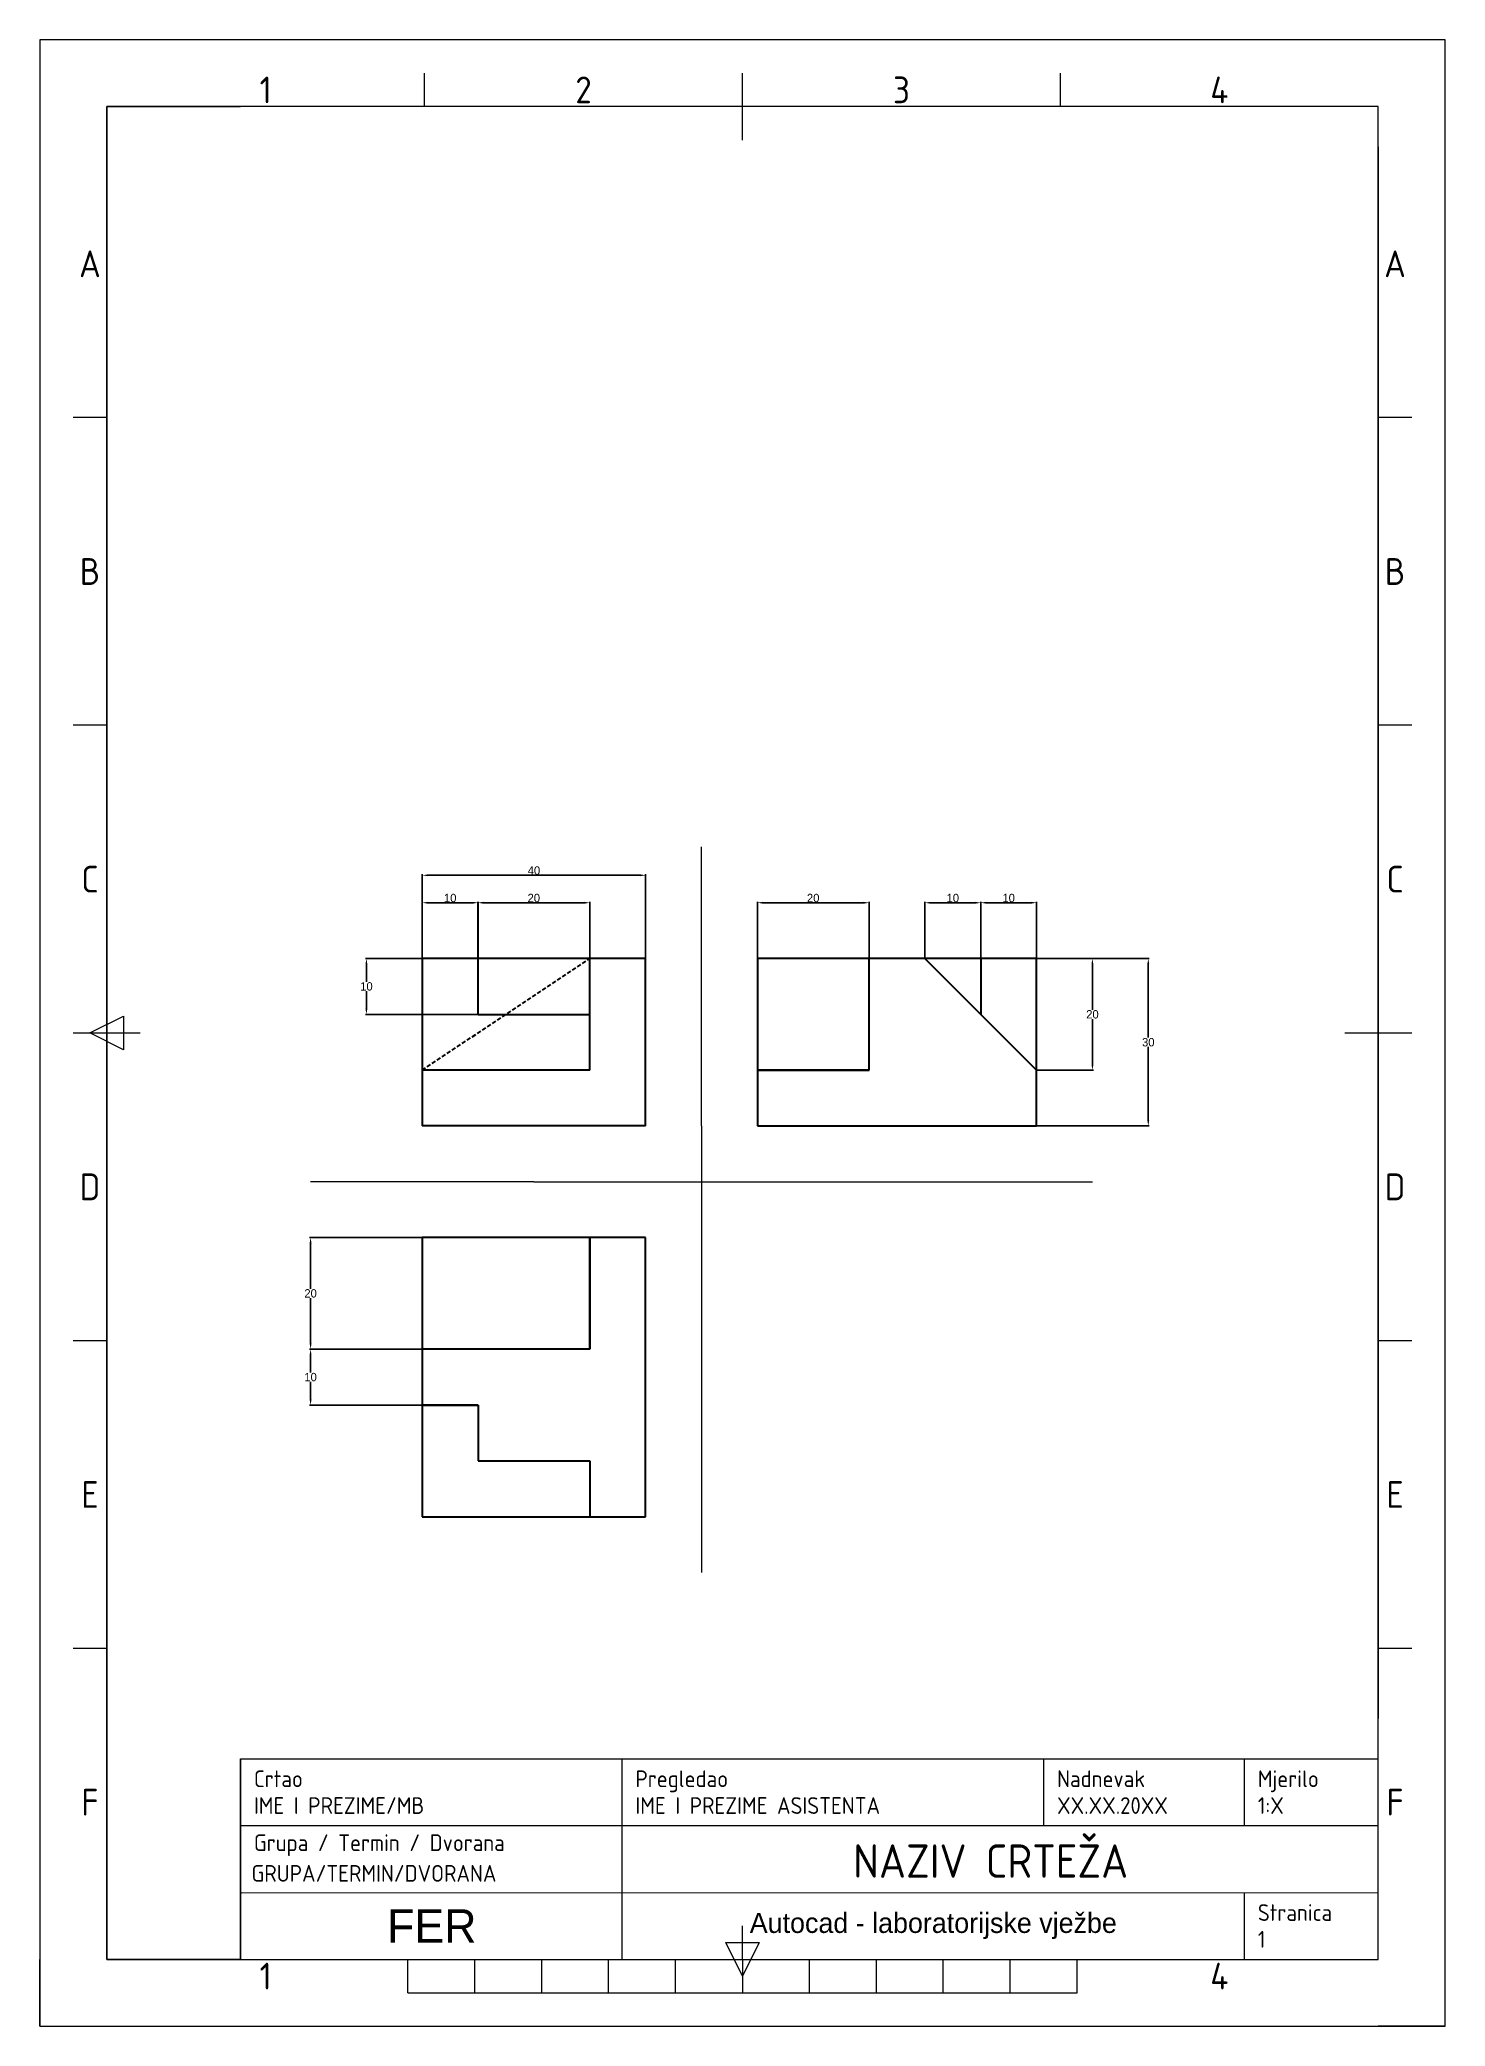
# Paper-space layout 'Izometrija' of a CAD drawing. Header units: inches, sheet in millimetres. Extents: x 0 to 210, y 0 to 297.
# The model-space entities are those that its viewports show. They can reach past a viewport. Long polylines and large blocks are cut down to what shows.
import ezdxf
from ezdxf.enums import TextEntityAlignment as Align

# ---------------------------------------------------------------- set-up
doc = ezdxf.new("R2010")
doc.units = ezdxf.units.IN
doc.header["$MEASUREMENT"] = 0
doc.linetypes.add('DASHED', pattern=[0.75, 0.5, -0.25])
for name, color, linetype, lineweight in [('FRAME 050', 7, 'Continuous', 0), ('FRAME 070', 7, 'Continuous', 0), ('FRAME 200', 8, 'Continuous', 0), ('Kota', 7, 'Continuous', 15), ('Nevidljiva', 7, 'DASHED', 30), ('Pomocne', 3, 'Continuous', 15), ('TEKST SASTAVNICE', 7, 'Continuous', 0), ('Vidljive', 7, 'Continuous', 30), ('Viewport', 7, 'Continuous', 0)]:
    doc.layers.add(name, color=color, linetype=linetype, lineweight=lineweight)
doc.styles.add('ISO Proportional', font='')
doc.styles.get('ISO Proportional').set_extended_font_data('isocp.shx')
doc.dimstyles.get("Standard").update_dxf_attribs({"dimtxt": 1.5, "dimasz": 1, "dimexe": 0.18, "dimexo": 0.0625, "dimgap": 0.09, "dimtad": 1, "dimtih": 1, "dimtoh": 1, "dimdec": 0, "dimzin": 0, "dimdsep": 46, "dimtxsty": 'Standard', "dimcen": 0.09, "dimadec": 0, "dimazin": 0, "dimtfac": 1, "dimtdec": 0, "dimtofl": 0, "dimtmove": 0, "dimatfit": 3, "dimfxl": 1, "dimtolj": 1, "dimtzin": 0, "dimarcsym": 0})

# ---------------------------------------------------------------- blocks, each defined once
blk = doc.blocks.new('ISO_A4_FER_AutoCAD[1].dwg')
at = {"layer": 'FRAME 050'}
for p, q in [((57.5, 287), (57.5, 292)), ((105, 282), (105, 292)), ((152.5, 287), (152.5, 292)), ((10, 240.5), (5, 240.5)), ((205, 240.5), (200, 240.5)), ((10, 194.5), (5, 194.5)), ((205, 194.5), (200, 194.5)), ((7.5, 148.5), (12.5, 151)), ((12.5, 151), (12.5, 146)), ((5, 148.5), (15, 148.5)), ((12.5, 146), (7.5, 148.5)), ((195, 148.5), (205, 148.5)), ((10, 102.5), (5, 102.5)), ((205, 102.5), (200, 102.5)), ((10, 56.5), (5, 56.5)), ((205, 56.5), (200, 56.5)), ((105, 10), (105, 15)), ((105, 7.5), (102.5, 12.5)), ((102.5, 12.5), (107.5, 12.5)), ((107.5, 12.5), (105, 7.5)), ((55, 5), (55, 10)), ((65, 5), (65, 10)), ((75, 5), (75, 10)), ((85, 5), (85, 10)), ((95, 5), (95, 10)), ((105, 10), (105, 5)), ((115, 5), (115, 10)), ((125, 5), (125, 10)), ((135, 5), (135, 10)), ((145, 5), (145, 10)), ((155, 5), (155, 10)), ((55, 5), (155, 5))]:
    blk.add_line(p, q, dxfattribs=at)
at = {"layer": 'FRAME 070'}
for p, q in [((10, 287), (10, 10)), ((200, 287), (10, 287)), ((200, 10), (200, 287)), ((30, 40), (200, 40)), ((30, 10), (30, 40)), ((87, 30), (87, 40)), ((150, 30), (150, 40)), ((180, 30), (180, 40)), ((30, 30), (200, 30)), ((87.01, 10.02), (87.02, 30)), ((30.13, 19.97), (200, 20)), ((180, 10), (180, 20)), ((10, 10), (200, 10))]:
    blk.add_line(p, q, dxfattribs=at)
at = {"layer": 'FRAME 200'}
for p, q in [((0, 297), (0, 287)), ((10, 297), (0, 297)), ((210, 297), (200, 297)), ((210, 287), (210, 297)), ((0, 0), (0, 10)), ((210, 0), (210, 10)), ((0, 0), (10, 0)), ((210, 0), (200, 0))]:
    blk.add_line(p, q, dxfattribs=at)
at = {"layer": 'Viewport'}
for p, q in [((10, 287), (30, 287)), ((10, 10), (10, 287)), ((200, 281), (200, 46)), ((30, 40), (30, 10)), ((30, 10), (10, 10))]:
    blk.add_line(p, q, dxfattribs=at)
at = {"layer": 'FRAME 050', "style": 'ISO Proportional'}
for s, p in [('1', (33.75, 289.5)), ('2', (81.25, 289.5)), ('3', (128.75, 289.5)), ('4', (176.25, 289.5)), ('A', (7.5, 263.5)), ('A', (202.5, 263.5)), ('B', (7.5, 217.5)), ('B', (202.5, 217.5)), ('C', (7.5, 171.5)), ('C', (202.5, 171.5)), ('D', (7.5, 125.5)), ('D', (202.5, 125.5)), ('E', (7.5, 79.5)), ('E', (202.5, 79.5)), ('F', (7.5, 33.5)), ('F', (202.5, 33.5)), ('1', (33.75, 7.5)), ('4', (176.25, 7.5))]:
    blk.add_text(s, height=4, dxfattribs=at).set_placement(p, align=Align.MIDDLE_CENTER)
at = {"layer": 'FRAME 070', "linetype": 'Continuous', "lineweight": 0, "attachment_point": 5}
for s, insert, char_height, width in [('FER', (58.57, 14.99), 5, 56.8833), ('Autocad - laboratorijske vježbe', (133.51, 15), 3, 92.9897)]:
    blk.add_mtext(s, dxfattribs=dict(at, insert=insert, char_height=char_height, width=width))
at = {"layer": 'TEKST SASTAVNICE', "linetype": 'Continuous', "lineweight": 0, "char_height": 2.5, "attachment_point": 1, "style": 'ISO Proportional'}
for s, insert, width in [('Crtao', (32, 38.25), 9.5238), ('Pregledao', (89, 38.25), 17.619), ('Nadnevak', (152, 38.25), 17.0238), ('Mjerilo', (182, 38.25), 11.1905), ('Stranica', (182, 18.25), 14.6429)]:
    blk.add_mtext(s, dxfattribs=dict(at, insert=insert, width=width))
at = {"layer": 'TEKST SASTAVNICE', "linetype": 'Continuous', "lineweight": 0, "insert": (32, 28.69), "char_height": 2.5, "width": 52.2994, "attachment_point": 1}
blk.add_mtext('{\\Fisocp|c238;Grupa / Termin / Dvorana}', dxfattribs=at)
at = {"layer": 'TEKST SASTAVNICE', "style": 'ISO Proportional'}
for tag, p in [('IME_I_PREZIME/MB', (32, 33)), ('IME_I_PREZIME_ASISTENTA', (89, 33)), ('NADNEVAK', (152, 33)), ('MJERILO', (182, 33)), ('GRUPA/TERMIN/DVORANA', (31.64, 22.86)), ('STR_BR', (182, 13))]:
    blk.add_attdef(tag, text='', height=2.5, dxfattribs=at).set_placement(p, align=Align.MIDDLE_LEFT)
blk.add_attdef('NAZIV_CRTEZA', text='', height=5, dxfattribs=at).set_placement((142.08, 24.7), align=Align.MIDDLE_CENTER)
blk = doc.blocks.new('*D7')
at = {"layer": 'Defpoints', "color": 0}
for p in [(-34, 45), (-54, 35), (-34, 35)]:
    blk.add_point(p, dxfattribs=at)
at = {"layer": 'Kota', "color": 0, "lineweight": -2}
for p, q in [((-34.06, 45), (-54.18, 45)), ((-54, 44), (-54, 40.84)), ((-54, 36), (-54, 39.16)), ((-34.06, 35), (-54.18, 35))]:
    blk.add_line(p, q, dxfattribs=at)
at = {"layer": 'Kota', "color": 0}
for points in [[(-54.17, 44), (-53.83, 44), (-54, 45)], [(-54.17, 36), (-53.83, 36), (-54, 35)]]:
    blk.add_solid(points, dxfattribs=at)
at = {"layer": 'Kota', "color": 0, "insert": (-54, 40), "char_height": 1.5, "attachment_point": 5}
blk.add_mtext('\\A1;10', dxfattribs=at)
blk = doc.blocks.new('*D9')
at = {"layer": 'Defpoints', "color": 0}
for p in [(-44, -25), (-64, -35), (-44, -35)]:
    blk.add_point(p, dxfattribs=at)
at = {"layer": 'Kota', "color": 0, "lineweight": -2}
for p, q in [((-44.06, -25), (-64.18, -25)), ((-64, -26), (-64, -29.16)), ((-64, -34), (-64, -30.84)), ((-44.06, -35), (-64.18, -35))]:
    blk.add_line(p, q, dxfattribs=at)
at = {"layer": 'Kota', "color": 0}
for points in [[(-64.17, -26), (-63.83, -26), (-64, -25)], [(-64.17, -34), (-63.83, -34), (-64, -35)]]:
    blk.add_solid(points, dxfattribs=at)
at = {"layer": 'Kota', "color": 0, "insert": (-64, -30), "char_height": 1.5, "attachment_point": 5}
blk.add_mtext('\\A1;10', dxfattribs=at)
blk = doc.blocks.new('*D10')
at = {"layer": 'Defpoints', "color": 0}
for p in [(46, 55), (46, 45), (56, 45)]:
    blk.add_point(p, dxfattribs=at)
at = {"layer": 'Kota', "color": 0, "lineweight": -2}
for p, q in [((46, 45.06), (46, 55.18)), ((55, 55), (47, 55)), ((56, 45.06), (56, 55.18))]:
    blk.add_line(p, q, dxfattribs=at)
at = {"layer": 'Kota', "color": 0}
for points in [[(47, 55.17), (47, 54.83), (46, 55)], [(55, 55.17), (55, 54.83), (56, 55)]]:
    blk.add_solid(points, dxfattribs=at)
at = {"layer": 'Kota', "color": 0, "insert": (51, 55.84), "char_height": 1.5, "attachment_point": 5}
blk.add_mtext('\\A1;10', dxfattribs=at)
blk = doc.blocks.new('*D11')
at = {"layer": 'Defpoints', "color": 0}
for p in [(-44, -5), (-64, -25), (-44, -25)]:
    blk.add_point(p, dxfattribs=at)
at = {"layer": 'Kota', "color": 0, "lineweight": -2}
for p, q in [((-44.06, -5), (-64.18, -5)), ((-64, -6), (-64, -14.16)), ((-64, -24), (-64, -15.84)), ((-44.06, -25), (-64.18, -25))]:
    blk.add_line(p, q, dxfattribs=at)
at = {"layer": 'Kota', "color": 0}
for points in [[(-64.17, -6), (-63.83, -6), (-64, -5)], [(-64.17, -24), (-63.83, -24), (-64, -25)]]:
    blk.add_solid(points, dxfattribs=at)
at = {"layer": 'Kota', "color": 0, "insert": (-64, -15), "char_height": 1.5, "attachment_point": 5}
blk.add_mtext('\\A1;20', dxfattribs=at)
blk = doc.blocks.new('*D12')
at = {"layer": 'Defpoints', "color": 0}
for p in [(66, 45), (66, 15), (86, 15)]:
    blk.add_point(p, dxfattribs=at)
at = {"layer": 'Kota', "color": 0, "lineweight": -2}
for p, q in [((66.06, 45), (86.18, 45)), ((86, 44), (86, 30.84)), ((86, 16), (86, 29.16)), ((66.06, 15), (86.18, 15))]:
    blk.add_line(p, q, dxfattribs=at)
at = {"layer": 'Kota', "color": 0}
for points in [[(85.83, 44), (86.17, 44), (86, 45)], [(85.83, 16), (86.17, 16), (86, 15)]]:
    blk.add_solid(points, dxfattribs=at)
at = {"layer": 'Kota', "color": 0, "insert": (86, 30), "char_height": 1.5, "attachment_point": 5}
blk.add_mtext('\\A1;30', dxfattribs=at)
blk = doc.blocks.new('*D13')
at = {"layer": 'Defpoints', "color": 0}
for p in [(66, 45), (66, 25), (76, 25)]:
    blk.add_point(p, dxfattribs=at)
at = {"layer": 'Kota', "color": 0, "lineweight": -2}
for p, q in [((66.06, 45), (76.18, 45)), ((76, 44), (76, 35.84)), ((76, 26), (76, 34.16)), ((66.06, 25), (76.18, 25))]:
    blk.add_line(p, q, dxfattribs=at)
at = {"layer": 'Kota', "color": 0}
for points in [[(75.83, 44), (76.17, 44), (76, 45)], [(75.83, 26), (76.17, 26), (76, 25)]]:
    blk.add_solid(points, dxfattribs=at)
at = {"layer": 'Kota', "color": 0, "insert": (76, 35), "char_height": 1.5, "attachment_point": 5}
blk.add_mtext('\\A1;20', dxfattribs=at)
blk = doc.blocks.new('*D14')
at = {"layer": 'Defpoints', "color": 0}
for p in [(36, 55), (16, 45), (36, 45)]:
    blk.add_point(p, dxfattribs=at)
at = {"layer": 'Kota', "color": 0, "lineweight": -2}
for p, q in [((16, 45.06), (16, 55.18)), ((17, 55), (35, 55)), ((36, 45.06), (36, 55.18))]:
    blk.add_line(p, q, dxfattribs=at)
at = {"layer": 'Kota', "color": 0}
for points in [[(17, 55.17), (17, 54.83), (16, 55)], [(35, 55.17), (35, 54.83), (36, 55)]]:
    blk.add_solid(points, dxfattribs=at)
at = {"layer": 'Kota', "color": 0, "insert": (26, 55.84), "char_height": 1.5, "attachment_point": 5}
blk.add_mtext('\\A1;20', dxfattribs=at)
blk = doc.blocks.new('*D16')
at = {"layer": 'Defpoints', "color": 0}
for p in [(-4, 59.92), (-44, 45), (-4, 45)]:
    blk.add_point(p, dxfattribs=at)
at = {"layer": 'Kota', "color": 0, "lineweight": -2}
for p, q in [((-44, 45.06), (-44, 60.1)), ((-43, 59.92), (-5, 59.92)), ((-4, 45.06), (-4, 60.1))]:
    blk.add_line(p, q, dxfattribs=at)
at = {"layer": 'Kota', "color": 0}
for points in [[(-43, 60.09), (-43, 59.75), (-44, 59.92)], [(-5, 60.09), (-5, 59.75), (-4, 59.92)]]:
    blk.add_solid(points, dxfattribs=at)
at = {"layer": 'Kota', "color": 0, "insert": (-24, 60.76), "char_height": 1.5, "attachment_point": 5}
blk.add_mtext('\\A1;40', dxfattribs=at)
blk = doc.blocks.new('*D18')
at = {"layer": 'Defpoints', "color": 0}
for p in [(-44, 55), (-44, 45), (-34, 45)]:
    blk.add_point(p, dxfattribs=at)
at = {"layer": 'Kota', "color": 0, "lineweight": -2}
for p, q in [((-44, 45.06), (-44, 55.18)), ((-35, 55), (-43, 55)), ((-34, 45.06), (-34, 55.18))]:
    blk.add_line(p, q, dxfattribs=at)
at = {"layer": 'Kota', "color": 0}
for points in [[(-43, 55.17), (-43, 54.83), (-44, 55)], [(-35, 55.17), (-35, 54.83), (-34, 55)]]:
    blk.add_solid(points, dxfattribs=at)
at = {"layer": 'Kota', "color": 0, "insert": (-39, 55.84), "char_height": 1.5, "attachment_point": 5}
blk.add_mtext('\\A1;10', dxfattribs=at)
blk = doc.blocks.new('*D19')
at = {"layer": 'Defpoints', "color": 0}
for p in [(-14, 55), (-34.06, 45), (-14, 45)]:
    blk.add_point(p, dxfattribs=at)
at = {"layer": 'Kota', "color": 0, "lineweight": -2}
for p, q in [((-34.06, 45.06), (-34.06, 55.18)), ((-33.06, 55), (-15, 55)), ((-14, 45.06), (-14, 55.18))]:
    blk.add_line(p, q, dxfattribs=at)
at = {"layer": 'Kota', "color": 0}
for points in [[(-33.06, 55.17), (-33.06, 54.83), (-34.06, 55)], [(-15, 55.17), (-15, 54.83), (-14, 55)]]:
    blk.add_solid(points, dxfattribs=at)
at = {"layer": 'Kota', "color": 0, "insert": (-24.03, 55.84), "char_height": 1.5, "attachment_point": 5}
blk.add_mtext('\\A1;20', dxfattribs=at)
blk = doc.blocks.new('*D20')
at = {"layer": 'Defpoints', "color": 0}
for p in [(66, 55), (56, 45), (66, 45)]:
    blk.add_point(p, dxfattribs=at)
at = {"layer": 'Kota', "color": 0, "lineweight": -2}
for p, q in [((56, 45.06), (56, 55.18)), ((57, 55), (65, 55)), ((66, 45.06), (66, 55.18))]:
    blk.add_line(p, q, dxfattribs=at)
at = {"layer": 'Kota', "color": 0}
for points in [[(57, 55.17), (57, 54.83), (56, 55)], [(65, 55.17), (65, 54.83), (66, 55)]]:
    blk.add_solid(points, dxfattribs=at)
at = {"layer": 'Kota', "color": 0, "insert": (61, 55.84), "char_height": 1.5, "attachment_point": 5}
blk.add_mtext('\\A1;10', dxfattribs=at)

msp = doc.modelspace()

# ---------------------------------------------------------------- linework, layer by layer
at = {"layer": 'Nevidljiva'}
msp.add_line((-44, 25), (-14, 45), dxfattribs=at)
at = {"layer": 'Pomocne'}
for p, q in [((6, 35), (6, 65)), ((6, 15), (6, 35)), ((6, 15), (6, -25)), ((-24, 5), (-64, 5)), ((-24, 5), (46, 5)), ((46, 5), (76, 5)), ((6, -25), (6, -65))]:
    msp.add_line(p, q, dxfattribs=at)
at = {"layer": 'Vidljive'}
for p, q in [((-4, 45), (-44, 45)), ((-44, 45), (-44, 15)), ((-34, 35), (-34, 45)), ((-14, 25), (-14, 45)), ((-4, 15), (-4, 45)), ((66, 45), (16, 45)), ((16, 45), (16, 15)), ((36, 25), (36, 45)), ((56, 35), (46, 45)), ((56, 45), (56, 35)), ((66, 15), (66, 45)), ((66, 25), (66, 45)), ((-34, 35), (-14, 35)), ((66, 25), (56, 35)), ((-14, 25), (-44, 25)), ((36, 25), (16, 25)), ((16, 25), (36, 25)), ((-4, 15), (-44, 15)), ((16, 15), (66, 15)), ((-4, -5), (-44, -5)), ((-44, -5), (-44, -35)), ((-14, -25), (-14, -5)), ((-14, -5), (-14, -25)), ((-4, -45), (-4, -5)), ((-14, -25), (-44, -25)), ((-44, -35), (-44, -45)), ((-34, -35), (-44, -35)), ((-44, -35), (-34, -35)), ((-34, -35), (-34, -45)), ((-44, -45), (-44, -55)), ((-34, -45), (-14, -45)), ((-14, -45), (-14, -55)), ((-4, -55), (-4, -45)), ((-44, -55), (-4, -55))]:
    msp.add_line(p, q, dxfattribs=at)

# ---------------------------------------------------------------- dimensions: what is measured, and where the dimension line sits
at = {"layer": 'Kota'}
for base, p1, p2, picture, middle in [((-4, 59.92), (-44, 45), (-4, 45), '*D16', (-24, 60.76)), ((-44, 55), (-34, 45), (-44, 45), '*D18', (-39, 55.84)), ((-14, 55), (-34.06, 45), (-14, 45), '*D19', (-24.03, 55.84)), ((36, 55), (16, 45), (36, 45), '*D14', (26, 55.84)), ((46, 55), (56, 45), (46, 45), '*D10', (51, 55.84)), ((66, 55), (56, 45), (66, 45), '*D20', (61, 55.84))]:
    dim = msp.add_linear_dim(base=base, p1=p1, p2=p2, dimstyle='Standard', dxfattribs=at)
    dim.commit()
    dim.dimension.update_dxf_attribs({"geometry": picture, "text_midpoint": middle})
for base, p1, p2, picture, middle in [((-54, 35), (-34, 45), (-34, 35), '*D7', (-54, 40)), ((86, 15), (66, 45), (66, 15), '*D12', (86, 30)), ((76, 25), (66, 45), (66, 25), '*D13', (76, 35)), ((-64, -25), (-44, -5), (-44, -25), '*D11', (-64, -15)), ((-64, -35), (-44, -25), (-44, -35), '*D9', (-64, -30))]:
    dim = msp.add_linear_dim(base=base, p1=p1, p2=p2, angle=90, dimstyle='Standard', dxfattribs=at)
    dim.commit()
    dim.dimension.update_dxf_attribs({"geometry": picture, "text_midpoint": middle})

psp = doc.layouts.new('Izometrija')

# ---------------------------------------------------------------- block references
at = {"layer": 'Kota'}
psp.add_blockref('ISO_A4_FER_AutoCAD[1].dwg', (0, 0), dxfattribs=at).add_auto_attribs({'IME_I_PREZIME/MB': 'IME I PREZIME/MB', 'IME_I_PREZIME_ASISTENTA': 'IME I PREZIME ASISTENTA', 'NADNEVAK': 'XX.XX.20XX', 'NAZIV_CRTEZA': 'NAZIV CRTEŽA', 'MJERILO': '1:X', 'STR_BR': '1', 'GRUPA/TERMIN/DVORANA': 'GRUPA/TERMIN/DVORANA'})

# ---------------------------------------------------------------- viewports
psp.add_viewport(center=(105, 148.5), size=(210, 297), view_center_point=(13.34, 31.66), view_height=355.934, dxfattribs=at)

doc.saveas('drawing.dxf')
